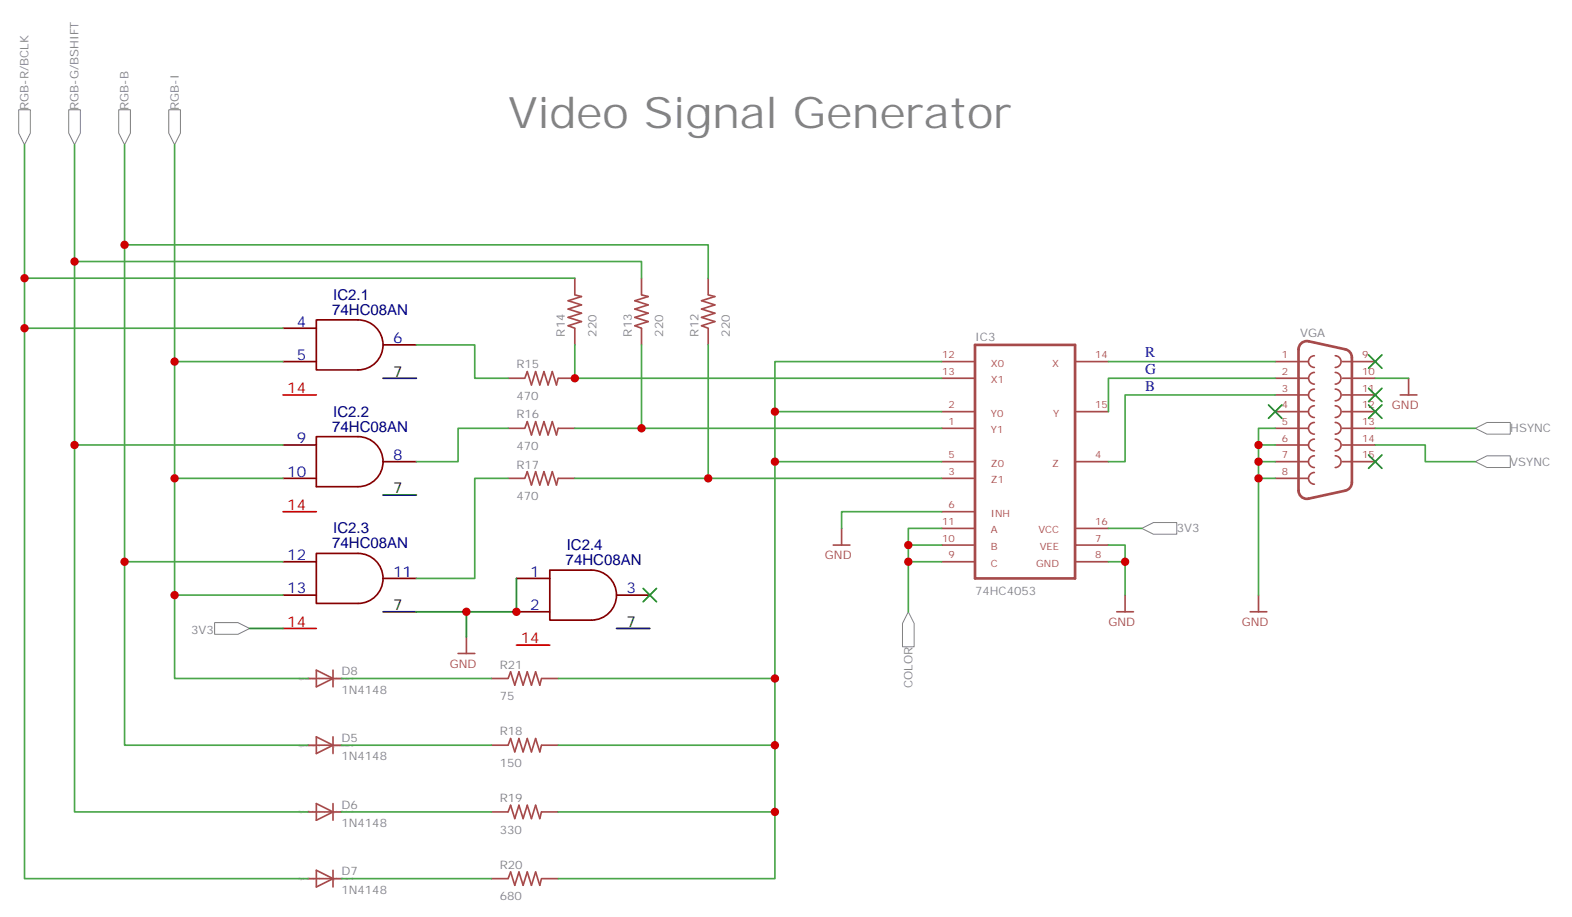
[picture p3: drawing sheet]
<svg xmlns="http://www.w3.org/2000/svg" width="333mm" height="194mm" viewBox="0 0 333 194" stroke-linecap="round" stroke-linejoin="round" font-family="sans-serif">
<defs><g id="words">
<text font-size="9.2" fill="#838383" x="107.5" y="27.1">Video Signal Generator</text>
<g font-size="3.2" fill="#000080">
<text x="70.5" y="63.4">IC2.1</text>
<text x="70.3" y="66.6">74HC08AN</text>
<text x="70.5" y="88.1">IC2.2</text>
<text x="70.3" y="91.3">74HC08AN</text>
<text x="70.5" y="112.8">IC2.3</text>
<text x="70.3" y="116">74HC08AN</text>
<text x="119.7" y="119.5">74HC08AN</text>
<text x="119.9" y="116.4">IC2.4</text>
</g>
<g font-size="3.2" fill="#00f">
<text x="62.8" y="69.1">4</text>
<text x="62.8" y="76.1">5</text>
<text x="83.1" y="72.6">6</text>
<text x="242.3" y="75.6">R</text>
<text x="242.3" y="79.1">G</text>
<text x="242.3" y="82.7">B</text>
<text x="62.8" y="93.8">9</text>
<text x="60.8" y="100.8">10</text>
<text x="83.1" y="97.3">8</text>
<text x="60.8" y="118.5">12</text>
<text x="60.8" y="125.5">13</text>
<text x="83.1" y="122">11</text>
<text x="112.2" y="122">1</text>
<text x="132.5" y="125.5">3</text>
<text x="112.2" y="129">2</text>
</g>
<g font-size="3.2" fill="#f00">
<text x="60.8" y="83.2">14</text>
<text x="60.8" y="107.9">14</text>
<text x="60.8" y="132.6">14</text>
<text x="110.2" y="136.1">14</text>
</g>
<g font-size="3.2">
<text x="83.1" y="79.7">7</text>
<text x="83.1" y="104.4">7</text>
<text x="83.1" y="129">7</text>
<text x="132.5" y="132.6">7</text>
</g>
<g font-size="2.5" fill="#838383">
<text x="6.1" y="23.2" transform="rotate(-90 6.1 23.2)">RGB-R/BCLK</text>
<text x="16.6" y="23.2" transform="rotate(-90 16.6 23.2)">RGB-G/BSHIFT</text>
<text x="27.2" y="23.2" transform="rotate(-90 27.2 23.2)">RGB-B</text>
<text x="37.8" y="23.2" transform="rotate(-90 37.8 23.2)">RGB-I</text>
<text x="119.5" y="71.2" transform="rotate(-90 119.5 71.2)">R14</text>
<text x="126.2" y="71.2" transform="rotate(-90 126.2 71.2)">220</text>
<text x="133.6" y="71.2" transform="rotate(-90 133.6 71.2)">R13</text>
<text x="140.3" y="71.2" transform="rotate(-90 140.3 71.2)">220</text>
<text x="147.7" y="71.2" transform="rotate(-90 147.7 71.2)">R12</text>
<text x="154.4" y="71.2" transform="rotate(-90 154.4 71.2)">220</text>
<text x="275.1" y="71.2">VGA</text>
<text x="109.3" y="77.9">R15</text>
<text x="206.3" y="72.1">IC3</text>
<text x="109.3" y="84.6">470</text>
<text x="109.3" y="88.5">R16</text>
<text x="109.3" y="95.2">470</text>
<text x="319.5" y="91.5">HSYNC</text>
<text x="109.3" y="99.1">R17</text>
<text x="319.5" y="98.5">VSYNC</text>
<text x="109.3" y="105.8">470</text>
<text x="249" y="112.6">3V3</text>
<text x="206.3" y="125.9">74HC4053</text>
<text x="40.4" y="134.2">3V3</text>
<text x="72.2" y="142.8">D8</text>
<text x="105.7" y="141.4">R21</text>
<text x="72.2" y="146.7">1N4148</text>
<text x="105.7" y="148.1">75</text>
<text x="193" y="145.5" transform="rotate(-90 193 145.5)">COLOR</text>
<text x="105.7" y="155.5">R18</text>
<text x="72.2" y="160.8">1N4148</text>
<text x="72.2" y="157">D5</text>
<text x="105.7" y="162.2">150</text>
<text x="72.2" y="171.1">D6</text>
<text x="105.7" y="169.7">R19</text>
<text x="72.2" y="174.9">1N4148</text>
<text x="105.7" y="176.3">330</text>
<text x="72.2" y="185.2">D7</text>
<text x="105.7" y="183.8">R20</text>
<text x="72.2" y="189.1">1N4148</text>
<text x="105.7" y="190.4">680</text>
</g>
<g font-size="2.5" fill="#a54b4b">
<text x="294.5" y="86.6">GND</text>
<text x="174.5" y="118.3">GND</text>
<text x="234.5" y="132.4">GND</text>
<text x="262.7" y="132.4">GND</text>
<text x="95.1" y="141.3">GND</text>
</g>
<g font-size="2.1" fill="#a54b4b">
<text x="199.3" y="75.8">12</text>
<text x="209.6" y="77.5">X0</text>
<text x="222.6" y="77.5">X</text>
<text x="231.7" y="75.8">14</text>
<text x="271.2" y="75.8">1</text>
<text x="288.2" y="75.8">9</text>
<text x="199.3" y="79.3">13</text>
<text x="209.6" y="81.1">X1</text>
<text x="271.2" y="79.3">2</text>
<text x="271.2" y="82.8">3</text>
<text x="288.2" y="79.3">10</text>
<text x="288.2" y="82.8">11</text>
<text x="200.6" y="89.9">1</text>
<text x="200.6" y="86.4">2</text>
<text x="209.6" y="88.1">Y0</text>
<text x="222.8" y="88.1">Y</text>
<text x="231.7" y="86.4">15</text>
<text x="271.2" y="86.4">4</text>
<text x="271.2" y="89.9">5</text>
<text x="288.2" y="86.4">12</text>
<text x="288.2" y="89.9">13</text>
<text x="209.6" y="91.6">Y1</text>
<text x="271.2" y="93.4">6</text>
<text x="288.2" y="93.4">14</text>
<text x="200.6" y="100.5">3</text>
<text x="200.6" y="97">5</text>
<text x="209.6" y="98.7">Z0</text>
<text x="222.6" y="98.7">Z</text>
<text x="231.7" y="97">4</text>
<text x="271.2" y="97">7</text>
<text x="271.2" y="100.5">8</text>
<text x="288.2" y="97">15</text>
<text x="200.6" y="107.5">6</text>
<text x="209.6" y="102.2">Z1</text>
<text x="199.3" y="111.1">11</text>
<text x="209.6" y="109.3">INH</text>
<text x="209.6" y="112.8">A</text>
<text x="219.7" y="112.8">VCC</text>
<text x="231.7" y="111.1">16</text>
<text x="199.3" y="114.6">10</text>
<text x="200.6" y="118.1">9</text>
<text x="209.6" y="119.9">C</text>
<text x="209.6" y="116.3">B</text>
<text x="219.2" y="119.9">GND</text>
<text x="220" y="116.3">VEE</text>
<text x="231.7" y="114.6">7</text>
<text x="231.7" y="118.1">8</text>
</g>
<g font-size=".7" fill="#a54ba5">
<text x="63.1" y="143.8">SpiceOrder 1</text>
<text x="70.2" y="143.8">SpiceOrder 2</text>
<text x="63.1" y="157.9">SpiceOrder 1</text>
<text x="70.2" y="157.9">SpiceOrder 2</text>
<text x="63.1" y="172">SpiceOrder 1</text>
<text x="70.2" y="172">SpiceOrder 2</text>
<text x="63.1" y="186.1">SpiceOrder 1</text>
<text x="70.2" y="186.1">SpiceOrder 2</text>
</g>
</g></defs>
<path d="M206.3 73h21.1v49.3h-21.1zM286 102a1.77 1.77 0 0 1-1.4 1.8l-7.8 1.7a1.76 1.76 0 0 1-2.1-1.8v-29.8a1.76 1.76 0 0 1 2.1-1.7l7.8 1.7a1.76 1.76 0 0 1 1.4 1.7v26.5" fill="none" stroke="#a64a4a" stroke-width=".56"/>
<g fill="none" stroke="#a64a4a" stroke-width=".35">
<path d="M121.6 58.8v3.5M135.7 58.8v3.5M149.8 58.8v3.5M121.6 62.4l1.4 .3-2.8 .9 2.8 .9-2.8 .9 2.8 .9-2.8 .8 2.8 .9-2.8 .9 1.4 .5M121.6 69.5v3.5M135.7 62.4l1.4 .3-2.8 .9 2.8 .9-2.8 .9 2.8 .9-2.8 .8 2.8 .9-2.8 .9 1.4 .5M135.7 69.5v3.5M149.8 62.4l1.4 .3-2.8 .9 2.8 .9-2.8 .9 2.8 .9-2.8 .8 2.8 .9-2.8 .9 1.4 .5M149.8 69.5v3.5M199.2 76.5h7M227.5 76.5h7M269.8 76.5h6.9"/>
<path d="M278.1 75.2a1.23 1.23 0 0 0-1.3 1.3 1.23 1.23 0 0 0 1.3 1.2M278.1 78.8a1.23 1.23 0 0 0-1.3 1.2 1.23 1.23 0 0 0 1.3 1.2M282.5 75.2a1.23 1.23 0 0 1 1.2 1.3 1.23 1.23 0 0 1-1.2 1.2M282.5 78.8a1.23 1.23 0 0 1 1.2 1.2 1.23 1.23 0 0 1-1.2 1.2M284 76.5h6.9M107.5 80h3.5M107.5 90.6h3.5M111 80l.5-1.4 .9 2.8 .9-2.8 .9 2.8 .9-2.8 .9 2.8 .8-2.8 .9 2.8 .4-1.4M111 90.6l.5-1.4 .9 2.8 .9-2.8 .9 2.8 .9-2.8 .9 2.8 .8-2.8 .9 2.8 .4-1.4M118.1 80h3.5M118.1 90.6h3.5M199.2 80h7"/>
<path d="M199.2 87.1h7M199.2 90.6h7M199.2 97.6h7M227.5 87.1h7M227.5 97.6h7M269.8 80h6.9M269.8 83.5h6.9M269.8 87.1h6.9M269.8 90.6h6.9M269.8 94.1h6.9M269.8 97.6h6.9M278.1 82.3a1.23 1.23 0 0 0-1.3 1.2 1.23 1.23 0 0 0 1.3 1.3"/>
<path d="M278.1 85.8a1.23 1.23 0 0 0-1.3 1.3 1.23 1.23 0 0 0 1.3 1.2M278.1 89.4a1.23 1.23 0 0 0-1.3 1.2 1.23 1.23 0 0 0 1.3 1.2M278.1 92.9a1.23 1.23 0 0 0-1.3 1.2 1.23 1.23 0 0 0 1.3 1.3M278.1 96.4a1.23 1.23 0 0 0-1.3 1.2 1.23 1.23 0 0 0 1.3 1.3M278.1 99.9a1.23 1.23 0 0 0-1.3 1.3 1.23 1.23 0 0 0 1.3 1.2M282.5 82.3a1.23 1.23 0 0 1 1.2 1.2 1.23 1.23 0 0 1-1.2 1.3M282.5 85.8a1.23 1.23 0 0 1 1.2 1.3 1.23 1.23 0 0 1-1.2 1.2M282.5 89.4a1.23 1.23 0 0 1 1.2 1.2 1.23 1.23 0 0 1-1.2 1.2M282.5 92.9a1.23 1.23 0 0 1 1.2 1.2 1.23 1.23 0 0 1-1.2 1.3M282.5 96.4a1.23 1.23 0 0 1 1.2 1.2 1.23 1.23 0 0 1-1.2 1.3M284 80h6.9M284 83.5h6.9"/>
<path d="M284 87.1h6.9M284 90.6h6.9M284 94.1h6.9M284 97.6h6.9M296.2 83.5h3.6M298 80v3.5M107.5 101.2h3.5M111 101.2l.5-1.4 .9 2.8 .9-2.8 .9 2.8 .9-2.8 .9 2.8 .8-2.8 .9 2.8 .4-1.4M118.1 101.2h3.5M176.3 115.3h3.5M178 111.8v3.5M199.2 101.2h7"/>
<path d="M199.2 108.2h7M199.2 118.8h7M199.2 115.3h7M199.2 111.8h7M227.5 118.8h7M227.5 115.3h7M227.5 111.8h7M269.8 101.2h6.9M236.3 129.4h3.5M238 125.9v3.5M264.5 129.4h3.5M266.2 125.9v3.5"/>
<path d="M65.2 157.6h3.4M65.2 143.5h3.4M66.9 155.9l3.5 1.7-3.5 1.8zM66.9 141.7l3.5 1.8-3.5 1.8zM68.7 157.6h3.5M68.7 143.5h3.5M70.4 141.7v3.6M70.4 155.9v3.5M104 157.6h3.4M104 143.5h3.4M107.5 157.6l.5-1.4 .9 2.8 .9-2.8 .9 2.8 .8-2.8 .9 2.8 .9-2.8 .9 2.8 .3-1.4M107.5 143.5l.5-1.4 .9 2.8 .9-2.8 .9 2.8 .8-2.8 .9 2.8 .9-2.8 .9 2.8 .3-1.4"/>
<path d="M114.6 157.6h3.5M114.6 143.5h3.5M65.2 171.7h3.4M66.9 170l3.5 1.7-3.5 1.8zM68.7 171.7h3.5M70.4 170v3.5M104 171.7h3.4M107.5 171.7l.5-1.4 .9 2.8 .9-2.8 .9 2.8 .8-2.8 .9 2.8 .9-2.8 .9 2.8 .3-1.4M114.6 171.7h3.5M65.2 185.8h3.4M66.9 184.1l3.5 1.7-3.5 1.8zM68.7 185.8h3.5"/>
<path d="M70.4 184.1v3.5M104 185.8h3.4M107.5 185.8l.5-1.4 .9 2.9 .9-2.9 .9 2.9 .8-2.9 .9 2.9 .9-2.9 .9 2.9 .3-1.5M114.6 185.8h3.5"/>
</g>
<g fill="none" stroke="#870000" stroke-width=".35">
<path d="M59.9 69.4h7M59.9 76.5h7M66.9 67.7h8.8a5.3 5.3 0 0 1 5.3 5.3 5.3 5.3 0 0 1-5.3 5.2h-8.8zM81 73h7.1M59.9 94.1h7M66.9 92.4h8.8a5.3 5.3 0 0 1 5.3 5.2 5.3 5.3 0 0 1-5.3 5.3h-8.8zM81 97.6h7.1M59.9 101.2h7M59.9 118.8h7M66.9 117.1h8.8a5.3 5.3 0 0 1 5.3 5.2 5.3 5.3 0 0 1-5.3 5.3h-8.8zM59.9 125.9h7M81 122.3h7.1"/>
<path d="M109.3 122.3h7M109.3 129.4h7M116.3 120.6h8.8a5.3 5.3 0 0 1 5.3 5.3 5.3 5.3 0 0 1-5.3 5.3h-8.8zM130.4 125.9h7.1"/>
</g>
<path d="M59.9 83.5h7M59.9 108.2h7M59.9 132.9h7M109.3 136.5h7" fill="none" stroke="#f00" stroke-width=".35"/>
<path d="M81 80h7.1M81 104.7h7.1M81 129.4h7.1M130.4 132.9h7.1" fill="none" stroke="#000" stroke-width=".35"/>
<g fill="#fff" stroke="#828282" stroke-width=".21">
<path d="M25.1 23.2h2.5v5l-1.2 2.4-1.3-2.4z"/>
<path d="M14.5 23.2h2.5v5l-1.2 2.4-1.3-2.4z"/>
<path d="M4 23.2h2.4v5l-1.2 2.4-1.2-2.4z"/>
<path d="M35.7 23.2h2.5v5l-1.3 2.4-1.2-2.4z"/>
<path d="M192.2 129.4l1.2 2.5v4.9h-2.5v-4.9z"/>
<path d="M312.1 90.6l2.5-1.2h4.9v2.4h-4.9z"/>
<path d="M312.1 97.6l2.5-1.2h4.9v2.5h-4.9z"/>
<path d="M241.5 111.8l2.5-1.3h5v2.5h-5z"/>
</g>
<path d="M96.9 138.2h3.5M98.7 134.7v3.5" fill="none" stroke="#a64a4a" stroke-width=".35"/>
<path d="M45.4 131.7h4.9l2.5 1.2-2.5 1.3h-4.9z" fill="#fff" stroke="#828282" stroke-width=".21"/>
<g fill="none" stroke="#4aa64a" stroke-width=".35">
<path d="M5.2 30.6v38.8h54.7M15.8 30.6v24.7h119.9v3.5M26.4 30.6v88.2h33.5M36.9 30.6v112.9h28.3M5.2 58.8h116.4M15.8 55.3v116.4h49.4M26.4 51.8h123.4v7M5.2 69.4v116.4h60M36.9 76.5h23M88.1 73h12.3v7h7.1M121.6 73v7h77.6M135.7 73v17.6h63.5"/>
<path d="M149.8 73v28.2h49.4M199.2 76.5h-35.3v81.1h-45.8M234.5 76.5h35.3M15.8 94.1h44.1M107.5 90.6h-10.6v7h-8.8M121.6 90.6h14.1M163.9 97.6h35.3M163.9 87.1h35.3M266.2 94.1h3.6M266.2 97.6h3.6M269.8 90.6h-3.6v35.3M269.8 80h-35.3v7.1"/>
<path d="M269.8 83.5h-31.8v14.1h-3.5M290.9 94.1h10.6v3.5h10.6M290.9 80h7.1M290.9 90.6h21.2M26.4 118.8v38.8h38.8M36.9 101.2h23M107.5 101.2h-7.1v21.1h-12.3M121.6 101.2h28.2M192.2 115.3v3.5h7M192.2 118.8v10.6M199.2 108.2h-21.2v3.6M199.2 111.8h-7v3.5h7"/>
<path d="M234.5 115.3h3.5v3.5h-3.5M234.5 111.8h7M238 118.8v7.1M266.2 101.2h3.6M36.9 125.9h23M72.2 157.6h31.8M72.2 143.5h31.8M118.1 143.5h45.8M163.9 157.6v14.1h-45.8M72.2 171.7h31.8M163.9 171.7v14.1h-45.8M72.2 185.8h31.8"/>
</g>
<path d="M52.8 132.9h7.1M88.1 129.4h10.6v5.3M109.3 122.3v7.1h-10.6" fill="none" stroke="#008700" stroke-width=".35"/>
<g fill="#c00">
<circle cx="109.3" cy="129.4" r=".88"/>
<circle cx="163.9" cy="171.7" r=".88"/>
<circle cx="163.9" cy="157.6" r=".88"/>
<circle cx="163.9" cy="143.5" r=".88"/>
<circle cx="192.2" cy="115.3" r=".88"/>
<circle cx="5.2" cy="58.8" r=".88"/>
<circle cx="26.4" cy="51.8" r=".88"/>
<circle cx="266.2" cy="101.2" r=".88"/>
<circle cx="266.2" cy="97.6" r=".88"/>
<circle cx="266.2" cy="94.1" r=".88"/>
<circle cx="238" cy="118.8" r=".88"/>
<circle cx="121.6" cy="80" r=".88"/>
<circle cx="192.2" cy="118.8" r=".88"/>
<circle cx="149.8" cy="101.2" r=".88"/>
<circle cx="135.7" cy="90.6" r=".88"/>
<circle cx="15.8" cy="94.1" r=".88"/>
<circle cx="15.8" cy="55.3" r=".88"/>
<circle cx="5.2" cy="69.4" r=".88"/>
<circle cx="36.9" cy="101.2" r=".88"/>
<circle cx="36.9" cy="76.5" r=".88"/>
<circle cx="163.9" cy="97.6" r=".88"/>
<circle cx="163.9" cy="87.1" r=".88"/>
<circle cx="36.9" cy="125.9" r=".88"/>
<circle cx="26.4" cy="118.8" r=".88"/>
<circle cx="98.7" cy="129.4" r=".88"/>
</g>
<g fill="#c00" stroke="#008700" stroke-width=".35">
<path d="M268.4 85.7l2.8 2.8zM271.2 85.7l-2.8 2.8z"/>
<path d="M289.5 75.1l2.8 2.8zM289.5 77.9l2.8-2.8z"/>
<path d="M289.5 82.1l2.8 2.8zM289.5 84.9l2.8-2.8z"/>
<path d="M289.5 85.7l2.8 2.8zM292.3 85.7l-2.8 2.8z"/>
<path d="M289.5 96.2l2.8 2.9zM289.5 99.1l2.8-2.9z"/>
<path d="M136.1 124.5l2.8 2.8zM138.9 124.5l-2.8 2.8z"/>
</g>
<use href="#words"/>
</svg>
